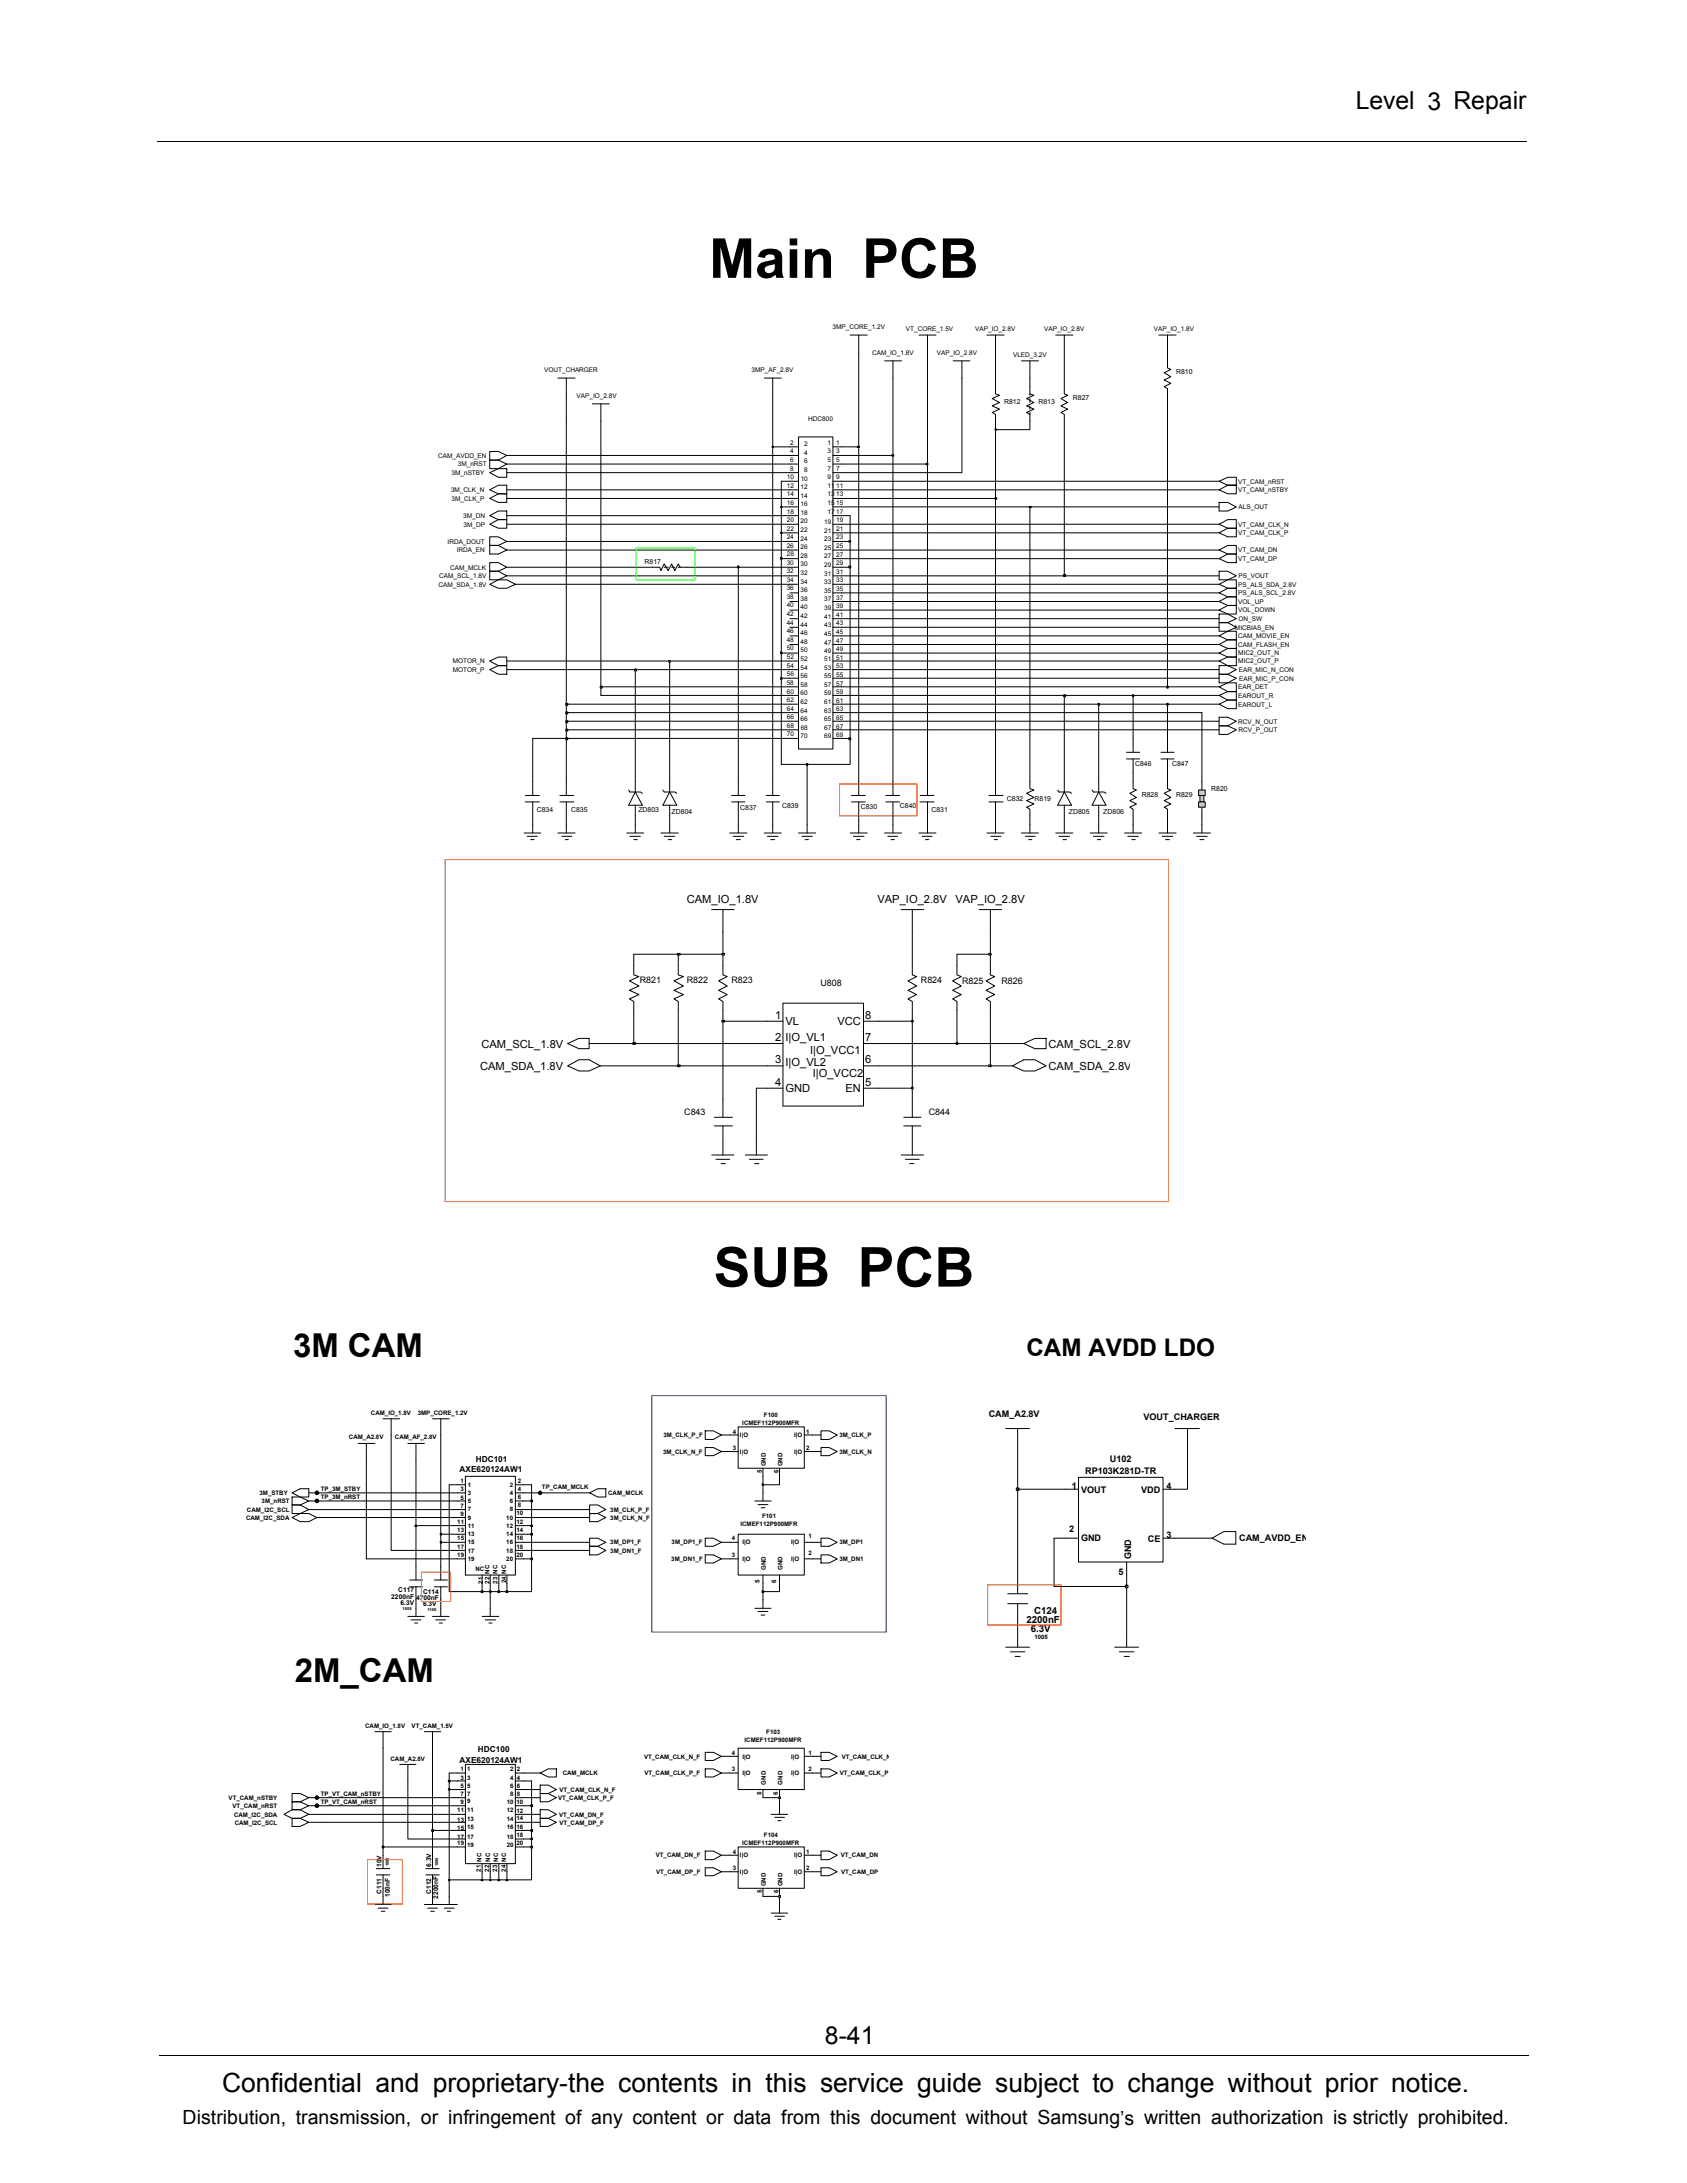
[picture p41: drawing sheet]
<svg xmlns="http://www.w3.org/2000/svg" width="216mm" height="279mm" viewBox="0 0 216 279" stroke-linecap="round" stroke-linejoin="round" font-family="sans-serif">
<defs><g id="words">
<g font-size="7">
<text x="90.8" y="35.6">Main PCB</text>
<text x="91.3" y="164.7">SUB PCB</text>
</g>
<g font-size="4.2">
<text x="37.5" y="173.7">3M CAM</text>
<text x="37.7" y="215.2">2M_CAM</text>
</g>
<text font-size="3.4" x="28.4" y="267.7">Confidential and proprietary-the contents in this service guide subject to change without prior notice.</text>
<g font-size="3.2">
<text x="173.5" y="14">Level 3 Repair</text>
<text x="105.6" y="261.6">8-41</text>
</g>
<text font-size="3.1" x="131.4" y="173.5">CAM AVDD LDO</text>
<text font-size="2.5" x="23.4" y="271.9">Distribution, transmission, or infringement of any content or data from this document without Samsung’s written authorization is strictly prohibited.</text>
<g font-size="1.4">
<text x="87.9" y="115.5">CAM_IO_1.8V</text>
<text x="112.3" y="115.5">VAP_IO_2.8V</text>
<text x="122.3" y="115.5">VAP_IO_2.8V</text>
<text x="99.2" y="130.4">1</text>
<text x="100.5" y="131.2">VL</text>
<text x="107.2" y="131.2">VCC</text>
<text x="110.7" y="130.4">8</text>
<text x="61.4" y="136.9">CAM_SDA_1.8V</text>
<text x="61.6" y="134.1">CAM_SCL_1.8V</text>
<text x="99.2" y="133.2">2</text>
<text x="99.2" y="136.1">3</text>
<text x="100.5" y="133.2">I|O_VL1</text>
<text x="100.5" y="136.4">I|O_VL2</text>
<text x="103.7" y="135">I|O_VCC1</text>
<text x="104" y="137.8">I|O_VCC2</text>
<text x="110.7" y="133.2">7</text>
<text x="110.7" y="136.1">6</text>
<text x="134.2" y="136.9">CAM_SDA_2.8V</text>
<text x="134.2" y="134.1">CAM_SCL_2.8V</text>
<text x="99.2" y="138.9">4</text>
<text x="100.5" y="139.8">GND</text>
<text x="108.2" y="139.8">EN</text>
<text x="110.7" y="138.9">5</text>
</g>
<g font-size="1.2">
<text x="126.5" y="181.4">CAM_A2.8V</text>
<text x="146.3" y="181.7">VOUT_CHARGER</text>
<text x="137.2" y="190.6">1</text>
<text x="138.3" y="191">VOUT</text>
<text x="138.9" y="188.7">RP103K281D-TR</text>
<text x="142" y="187.1">U102</text>
<text x="146.1" y="191">VDD</text>
<text x="149.3" y="190.6">4</text>
<text x="136.8" y="196">2</text>
<text x="138.3" y="197.3">GND</text>
<text x="146.9" y="197.3">CE</text>
<text x="149.3" y="196.9">3</text>
<text x="158.6" y="197.3">CAM_AVDD_EN</text>
<text x="143.1" y="201.5">5</text>
<text x="144.8" y="199.6" transform="rotate(-90 144.8 199.6)">GND</text>
<text x="131.4" y="207.7">2200nF</text>
<text x="131.9" y="208.9">6.3V</text>
<text x="132.3" y="206.5">C124</text>
</g>
<g font-size="1.1">
<text x="81.9" y="125.8">R821</text>
<text x="87.9" y="125.8">R822</text>
<text x="93.6" y="125.8">R823</text>
<text x="117.9" y="125.8">R824</text>
<text x="123.1" y="126">R825</text>
<text x="128.2" y="126">R826</text>
<text x="105" y="126.2">U808</text>
<text x="87.6" y="142.8">C843</text>
<text x="118.9" y="142.8">C844</text>
<text x="58.8" y="188.4">AXE620124AW1</text>
<text x="60.9" y="187.1">HDC101</text>
<text x="58.8" y="225.6">AXE620124AW1</text>
<text x="61.2" y="224.3">HDC100</text>
</g>
<g font-size=".9">
<text x="150.5" y="47.9">R810</text>
<text x="128.5" y="51.7">R812</text>
<text x="132.9" y="51.7">R813</text>
<text x="137.3" y="51.2">R827</text>
<text x="82.5" y="72.1">R817</text>
<text x="145.3" y="98.1">C846</text>
<text x="146.1" y="102">R828</text>
<text x="150" y="98.1">C847</text>
<text x="150.5" y="102">R829</text>
<text x="155" y="101.2">R820</text>
<text x="68.7" y="103.9">C834</text>
<text x="73.1" y="103.9">C835</text>
<text x="81.7" y="103.9">ZD803</text>
<text x="86" y="104.2">ZD804</text>
<text x="94.7" y="103.7">C837</text>
<text x="100.1" y="103.4">C839</text>
<text x="110.2" y="103.6">C830</text>
<text x="115.2" y="103.4">C840</text>
<text x="119.2" y="103.9">C831</text>
<text x="128.9" y="102.5">C832</text>
<text x="132.4" y="102.5">R819</text>
<text x="136.8" y="104.2">ZD805</text>
<text x="141.2" y="104.2">ZD806</text>
</g>
<g font-size=".8">
<text x="69.6" y="47.6">VOUT_CHARGER</text>
<text x="96.2" y="47.6">3MP_AF_2.8V</text>
<text x="106.6" y="42.1">3MP_CORE_1.2V</text>
<text x="111.6" y="45.4">CAM_IO_1.8V</text>
<text x="115.9" y="42.4">VT_CORE_1.5V</text>
<text x="119.9" y="45.4">VAP_IO_2.8V</text>
<text x="124.8" y="42.4">VAP_IO_2.8V</text>
<text x="129.6" y="45.7">VLED_3.2V</text>
<text x="133.6" y="42.4">VAP_IO_2.8V</text>
<text x="147.7" y="42.4">VAP_IO_1.8V</text>
<text x="73.8" y="50.9">VAP_IO_2.8V</text>
<text x="103.4" y="53.9">HDC800</text>
<text x="56.1" y="58.6">CAM_AVDD_EN</text>
<text x="58.6" y="59.7">3M_nRST</text>
<text x="101.1" y="58">4</text>
<text x="101.1" y="59.1">6</text>
<text x="101.1" y="56.9">2</text>
<text x="102.9" y="57.1">2</text>
<text x="102.9" y="58.2">4</text>
<text x="102.9" y="59.3">6</text>
<text x="105.9" y="59.1">5</text>
<text x="105.9" y="58">3</text>
<text x="105.9" y="56.9">1</text>
<text x="107" y="59.1">5</text>
<text x="107" y="56.9">1</text>
<text x="107" y="58">3</text>
<text x="57.7" y="63">3M_CLK_N</text>
<text x="57.8" y="64.1">3M_CLK_P</text>
<text x="57.8" y="60.8">3M_nSTBY</text>
<text x="100.7" y="64.6">16</text>
<text x="100.7" y="62.4">12</text>
<text x="100.7" y="63.5">14</text>
<text x="100.7" y="61.3">10</text>
<text x="100.7" y="65.7">18</text>
<text x="101.1" y="60.2">8</text>
<text x="102.5" y="64.8">16</text>
<text x="102.5" y="62.6">12</text>
<text x="102.5" y="63.7">14</text>
<text x="102.5" y="61.5">10</text>
<text x="102.5" y="65.9">18</text>
<text x="102.9" y="60.4">8</text>
<text x="105.9" y="63.5">13 13</text>
<text x="105.9" y="64.6">15</text>
<text x="105.9" y="60.2">7</text>
<text x="105.9" y="61.3">9</text>
<text x="105.9" y="65.7">17</text>
<text x="105.9" y="62.4">11</text>
<text x="107" y="65.7">17</text>
<text x="107" y="64.6">15</text>
<text x="107" y="61.3">9</text>
<text x="107" y="60.2">7</text>
<text x="107" y="62.4">11</text>
<text x="158.5" y="63">VT_CAM_nSTBY</text>
<text x="158.5" y="61.9">VT_CAM_nRST</text>
<text x="158.5" y="65.2">ALS_OUT</text>
<text x="57.3" y="69.6">IRDA_DOUT</text>
<text x="58.5" y="70.7">IRDA_EN</text>
<text x="59.3" y="66.3">3M_DN</text>
<text x="59.3" y="67.4">3M_DP</text>
<text x="100.7" y="70.1">26</text>
<text x="100.7" y="69">24</text>
<text x="100.7" y="66.8">20</text>
<text x="100.7" y="67.9">22</text>
<text x="100.7" y="71.2">28</text>
<text x="102.5" y="71.4">28</text>
<text x="102.5" y="70.3">26</text>
<text x="102.5" y="69.2">24</text>
<text x="102.5" y="67">20</text>
<text x="102.5" y="68.1">22</text>
<text x="105.5" y="70.4">25</text>
<text x="105.5" y="71.5">27</text>
<text x="105.5" y="68.2">21</text>
<text x="105.5" y="67.1">19</text>
<text x="105.5" y="69.3">23</text>
<text x="107" y="70.1">25</text>
<text x="107" y="71.2">27</text>
<text x="107" y="69">23</text>
<text x="107" y="67.9">21</text>
<text x="107" y="66.8">19</text>
<text x="158.5" y="71.8">VT_CAM_DP</text>
<text x="158.5" y="70.7">VT_CAM_DN</text>
<text x="158.5" y="67.4">VT_CAM_CLK_N</text>
<text x="158.5" y="68.5">VT_CAM_CLK_P</text>
<text x="56.1" y="75.1">CAM_SDA_1.8V</text>
<text x="56.2" y="74">CAM_SCL_1.8V</text>
<text x="57.6" y="72.9">CAM_MCLK</text>
<text x="100.7" y="77.7">40</text>
<text x="100.7" y="72.3">30</text>
<text x="100.7" y="73.3">32</text>
<text x="100.7" y="74.5">34</text>
<text x="100.7" y="75.5">36</text>
<text x="100.7" y="76.6">38</text>
<text x="102.5" y="73.6">32</text>
<text x="102.5" y="74.7">34</text>
<text x="102.5" y="75.8">36</text>
<text x="102.5" y="76.9">38</text>
<text x="102.5" y="72.5">30</text>
<text x="105.5" y="73.7">31</text>
<text x="105.5" y="74.8">33</text>
<text x="105.5" y="75.9">35</text>
<text x="105.5" y="77">37</text>
<text x="105.5" y="72.6">29</text>
<text x="107" y="77.8">39</text>
<text x="107" y="73.4">31</text>
<text x="107" y="74.5">33</text>
<text x="107" y="75.6">35</text>
<text x="107" y="76.7">37</text>
<text x="107" y="72.3">29</text>
<text x="158.5" y="77.3">VOL_UP</text>
<text x="158.5" y="75.1">PS_ALS_SDA_2.8V</text>
<text x="158.5" y="76.2">PS_ALS_SCL_2.8V</text>
<text x="158.5" y="74">PS_VOUT</text>
<text x="100.7" y="78.8">42</text>
<text x="100.7" y="83.3">50</text>
<text x="100.7" y="79.9">44</text>
<text x="100.7" y="81.1">46</text>
<text x="100.7" y="82.2">48</text>
<text x="102.5" y="83.5">50</text>
<text x="102.5" y="78">40</text>
<text x="102.5" y="79.1">42</text>
<text x="102.5" y="80.2">44</text>
<text x="102.5" y="81.3">46</text>
<text x="102.5" y="82.4">48</text>
<text x="105.5" y="78.1">39</text>
<text x="105.5" y="79.2">41</text>
<text x="105.5" y="80.3">43</text>
<text x="105.5" y="81.4">45</text>
<text x="105.5" y="82.5">47</text>
<text x="105.5" y="83.6">49</text>
<text x="107" y="78.9">41</text>
<text x="107" y="80">43</text>
<text x="107" y="81.1">45</text>
<text x="107" y="82.2">47</text>
<text x="107" y="83.3">49</text>
<text x="158.1" y="80.6">MICBIAS_EN</text>
<text x="158.5" y="81.7">CAM_MOVIE_EN</text>
<text x="158.5" y="82.8">CAM_FLASH_EN</text>
<text x="158.5" y="83.9">MIC2_OUT_N</text>
<text x="158.5" y="78.4">VOL_DOWN</text>
<text x="158.5" y="79.5">ON_SW</text>
<text x="57.9" y="84.9">MOTOR_N</text>
<text x="57.9" y="86">MOTOR_P</text>
<text x="100.7" y="87.7">58</text>
<text x="100.7" y="86.6">56</text>
<text x="100.7" y="85.5">54</text>
<text x="100.7" y="84.4">52</text>
<text x="100.7" y="89.9">62</text>
<text x="100.7" y="88.8">60</text>
<text x="102.5" y="84.6">52</text>
<text x="102.5" y="87.9">58</text>
<text x="102.5" y="86.8">56</text>
<text x="102.5" y="85.7">54</text>
<text x="102.5" y="89">60</text>
<text x="105.5" y="84.6">51</text>
<text x="105.5" y="89">59</text>
<text x="105.5" y="86.8">55</text>
<text x="105.5" y="87.9">57</text>
<text x="105.5" y="85.7">53</text>
<text x="107" y="84.4">51</text>
<text x="107" y="88.8">59</text>
<text x="107" y="86.7">55</text>
<text x="107" y="87.7">57</text>
<text x="107" y="85.5">53</text>
<text x="107" y="89.9">61</text>
<text x="158.5" y="89.3">EAROUT_R</text>
<text x="158.5" y="84.9">MIC2_OUT_P</text>
<text x="158.5" y="88.2">EAR_DET</text>
<text x="158.5" y="86">EAR_MIC_N_CON</text>
<text x="158.6" y="87.1">EAR_MIC_P_CON</text>
<text x="100.7" y="92.1">66</text>
<text x="100.7" y="91">64</text>
<text x="100.7" y="94.3">70</text>
<text x="100.7" y="93.2">68</text>
<text x="102.5" y="92.3">66</text>
<text x="102.5" y="91.2">64</text>
<text x="102.5" y="90.1">62</text>
<text x="102.5" y="94.5">70</text>
<text x="102.5" y="93.4">68</text>
<text x="105.5" y="93.4">67</text>
<text x="105.5" y="91.2">63</text>
<text x="105.5" y="92.3">65</text>
<text x="105.5" y="90.1">61</text>
<text x="105.5" y="94.5">69</text>
<text x="107" y="93.2">67</text>
<text x="107" y="91">63</text>
<text x="107" y="92.1">65</text>
<text x="107" y="94.4">69</text>
<text x="158.5" y="92.6">RCV_N_OUT</text>
<text x="158.5" y="90.4">EAROUT_L</text>
<text x="158.5" y="93.7">RCV_P_OUT</text>
<text x="44.7" y="184.2">CAM_A2.8V</text>
<text x="47.5" y="181.1">CAM_IO_1.8V</text>
<text x="50.5" y="184.2">CAM_AF_2.8V</text>
<text x="53.5" y="181.1">3MP_CORE_1.2V</text>
<text x="84.9" y="183.9">3M_CLK_P_F</text>
<text x="93.8" y="185.6">3</text>
<text x="93.8" y="183.5">4</text>
<text x="94.7" y="183.9">I|O</text>
<text x="95" y="182.4">ICMEF112P900MFR</text>
<text x="97.8" y="181.4">F100</text>
<text x="101.6" y="183.9">I|O</text>
<text x="103.2" y="183.5">1</text>
<text x="103.2" y="185.6">2</text>
<text x="107.4" y="183.9">3M_CLK_P</text>
<text x="33.2" y="191.3">3M_STBY</text>
<text x="41.1" y="191.9">TP_3M_nRST</text>
<text x="41.1" y="190.8">TP_3M_STBY</text>
<text x="58.9" y="190.8">3</text>
<text x="58.9" y="191.9">5</text>
<text x="58.9" y="189.8">1</text>
<text x="59.9" y="191.3">3</text>
<text x="59.9" y="190.3">1</text>
<text x="65.2" y="191.3">4</text>
<text x="65.2" y="190.3">2</text>
<text x="66.3" y="190.8">4</text>
<text x="66.3" y="191.9">6</text>
<text x="66.3" y="189.8">2</text>
<text x="69.4" y="190.5">TP_CAM_MCLK</text>
<text x="77.8" y="191.3">CAM_MCLK</text>
<text x="84.9" y="186.1">3M_CLK_N_F</text>
<text x="94.7" y="186.1">I|O</text>
<text x="97.5" y="188.6" transform="rotate(-90 97.5 188.6)">5</text>
<text x="98" y="187.7" transform="rotate(-90 98 187.7)">GND</text>
<text x="99.6" y="188.6" transform="rotate(-90 99.6 188.6)">6</text>
<text x="100.2" y="187.7" transform="rotate(-90 100.2 187.7)">GND</text>
<text x="101.6" y="186.1">I|O</text>
<text x="107.4" y="186.1">3M_CLK_N</text>
<text x="31.5" y="194.5">CAM_I2C_SDA</text>
<text x="31.6" y="193.5">CAM_I2C_SCL</text>
<text x="33.5" y="192.4">3M_nRST</text>
<text x="58.5" y="197.1">15</text>
<text x="58.5" y="195">11</text>
<text x="58.5" y="196.1">13</text>
<text x="58.9" y="193">7</text>
<text x="58.9" y="194">9</text>
<text x="59.9" y="192.4">5</text>
<text x="59.9" y="193.4">7</text>
<text x="59.9" y="194.5">9</text>
<text x="59.9" y="195.6">11</text>
<text x="59.9" y="196.6">13</text>
<text x="59.9" y="197.7">15</text>
<text x="64.8" y="197.7">16</text>
<text x="64.8" y="194.5">10</text>
<text x="64.8" y="195.6">12</text>
<text x="64.8" y="196.6">14</text>
<text x="65.2" y="193.4">8</text>
<text x="65.2" y="192.4">6</text>
<text x="66.1" y="197.1">16</text>
<text x="66.1" y="194">10</text>
<text x="66.1" y="195">12</text>
<text x="66.1" y="196.1">14</text>
<text x="66.3" y="192.9">8</text>
<text x="78.1" y="194.5">3M_CLK_N_F</text>
<text x="78.1" y="197.7">3M_DP1_F</text>
<text x="78.1" y="193.5">3M_CLK_P_F</text>
<text x="86" y="197.7">3M_DP1_F</text>
<text x="93.7" y="197.1">4</text>
<text x="94.8" y="195.3">ICMEF112P900MFR</text>
<text x="95" y="197.7">I|O</text>
<text x="97.5" y="194.2">F101</text>
<text x="101.2" y="197.7">I|O</text>
<text x="103.5" y="196.9">1</text>
<text x="107.4" y="197.7">3M_DP1</text>
<text x="51" y="203.8">C117</text>
<text x="58.5" y="198.2">17</text>
<text x="58.5" y="199.3">19</text>
<text x="59.9" y="198.7">17</text>
<text x="59.9" y="199.7">19</text>
<text x="60.8" y="201.1">NC</text>
<text x="61.8" y="202.7" transform="rotate(-90 61.8 202.7)">21</text>
<text x="62.7" y="202.7" transform="rotate(-90 62.7 202.7)">22</text>
<text x="62.7" y="201.4" transform="rotate(-90 62.7 201.4)">NC</text>
<text x="63.7" y="201.4" transform="rotate(-90 63.7 201.4)">NC</text>
<text x="63.7" y="202.7" transform="rotate(-90 63.7 202.7)">23</text>
<text x="64.8" y="198.7">18</text>
<text x="64.8" y="199.7">20</text>
<text x="64.8" y="202.7" transform="rotate(-90 64.8 202.7)">24</text>
<text x="64.8" y="201.4" transform="rotate(-90 64.8 201.4)">NC</text>
<text x="66.1" y="198.2">18</text>
<text x="66.1" y="199.2">20</text>
<text x="78.1" y="198.7">3M_DN1_F</text>
<text x="85.9" y="199.8">3M_DN1_F</text>
<text x="93.7" y="199.2">3</text>
<text x="95" y="199.8">I|O</text>
<text x="97.2" y="202.6" transform="rotate(-90 97.2 202.6)">5</text>
<text x="98" y="201" transform="rotate(-90 98 201)">GND</text>
<text x="99.3" y="202.6" transform="rotate(-90 99.3 202.6)">6</text>
<text x="100.2" y="201" transform="rotate(-90 100.2 201)">GND</text>
<text x="101.2" y="199.8">I|O</text>
<text x="103.5" y="199">2</text>
<text x="107.4" y="199.8">3M_DN1</text>
<text x="50.1" y="204.6">2200nF 4700nF</text>
<text x="51.3" y="205.4">6.3V</text>
<text x="54.1" y="204">C114</text>
<text x="54.1" y="205.5">6.3V</text>
<text x="132.4" y="209.8">1005</text>
<text x="46.7" y="221.1">CAM_IO_1.8V</text>
<text x="52.7" y="221.1">VT_CAM_1.5V</text>
<text x="98.1" y="221.9">F103</text>
<text x="50" y="225.4">CAM_A2.8V</text>
<text x="58.9" y="227.8">3</text>
<text x="58.9" y="226.7">1</text>
<text x="59.8" y="227.8">3</text>
<text x="59.8" y="226.7">1</text>
<text x="65.3" y="227.8">4 4</text>
<text x="65.3" y="226.7">2</text>
<text x="66.1" y="226.7">2</text>
<text x="72" y="227.2">CAM_MCLK</text>
<text x="82.4" y="225.1">VT_CAM_CLK_N_F</text>
<text x="82.5" y="227.2">VT_CAM_CLK_P_F</text>
<text x="93.7" y="226.6">3</text>
<text x="93.7" y="224.6">4</text>
<text x="95" y="227.2">I|O</text>
<text x="95" y="225.1">I|O</text>
<text x="95.3" y="222.9">ICMEF112P900MFR</text>
<text x="101.2" y="225.1">I|O</text>
<text x="101.2" y="227.2">I|O</text>
<text x="103.5" y="224.6">1</text>
<text x="103.5" y="226.6">2</text>
<text x="107.5" y="227.2">VT_CAM_CLK_P</text>
<text x="107.7" y="225.1">VT_CAM_CLK_N</text>
<text x="29.3" y="230.4">VT_CAM_nSTBY</text>
<text x="29.8" y="231.4">VT_CAM_nRST</text>
<text x="30" y="232.5">CAM_I2C_SDA</text>
<text x="30" y="233.5">CAM_I2C_SCL</text>
<text x="41.1" y="230.9">TP_VT_CAM_nRST</text>
<text x="41.1" y="229.8">TP_VT_CAM_nSTBY</text>
<text x="58.5" y="233.2">13</text>
<text x="58.5" y="232">11 11</text>
<text x="58.9" y="228.8">5</text>
<text x="58.9" y="229.8">7 7</text>
<text x="58.9" y="230.9">9</text>
<text x="59.8" y="230.7">9</text>
<text x="59.8" y="228.8">5</text>
<text x="59.8" y="233">13</text>
<text x="64.9" y="232">12</text>
<text x="64.9" y="233">14</text>
<text x="64.9" y="230.9">10</text>
<text x="65.3" y="228.8">6 6</text>
<text x="65.3" y="229.8">8</text>
<text x="66.1" y="232">12</text>
<text x="66.1" y="233">14</text>
<text x="66.1" y="230.9">10</text>
<text x="66.1" y="229.8">8</text>
<text x="71.4" y="230.4">VT_CAM_CLK_P_F</text>
<text x="71.5" y="232.5">VT_CAM_DN_F</text>
<text x="71.6" y="229.3">VT_CAM_CLK_N_F</text>
<text x="71.6" y="233.5">VT_CAM_DP_F</text>
<text x="97.5" y="229.7" transform="rotate(-90 97.5 229.7)">5</text>
<text x="98" y="228.4" transform="rotate(-90 98 228.4)">GND</text>
<text x="99.6" y="229.7" transform="rotate(-90 99.6 229.7)">6</text>
<text x="100.2" y="228.4" transform="rotate(-90 100.2 228.4)">GND</text>
<text x="48.8" y="238.9" transform="rotate(-90 48.8 238.9)">10</text>
<text x="48.8" y="238" transform="rotate(-90 48.8 238)">V</text>
<text x="55.2" y="238.9" transform="rotate(-90 55.2 238.9)">6.3V</text>
<text x="58.5" y="234.3">15</text>
<text x="58.5" y="235.4">17</text>
<text x="58.5" y="236.2">19</text>
<text x="59.8" y="234.1">15</text>
<text x="59.8" y="235.4">17</text>
<text x="59.8" y="236.4">19</text>
<text x="61.6" y="239.6" transform="rotate(-90 61.6 239.6)">21</text>
<text x="61.6" y="238.3" transform="rotate(-90 61.6 238.3)">NC</text>
<text x="62.6" y="239.6" transform="rotate(-90 62.6 239.6)">22</text>
<text x="62.7" y="238.3" transform="rotate(-90 62.7 238.3)">NC</text>
<text x="63.6" y="239.6" transform="rotate(-90 63.6 239.6)">23</text>
<text x="63.8" y="238.3" transform="rotate(-90 63.8 238.3)">NC</text>
<text x="64.7" y="239.6" transform="rotate(-90 64.7 239.6)">24</text>
<text x="64.8" y="238.3" transform="rotate(-90 64.8 238.3)">NC</text>
<text x="64.9" y="235.4">18</text>
<text x="64.9" y="236.4">20</text>
<text x="64.9" y="234.1">16</text>
<text x="66.1" y="235.1">18</text>
<text x="66.1" y="236.1">20</text>
<text x="66.1" y="234">16</text>
<text x="83.9" y="237.7">VT_CAM_DN_F</text>
<text x="84" y="239.9">VT_CAM_DP_F</text>
<text x="93.8" y="239.3">3</text>
<text x="93.8" y="237.3">4</text>
<text x="94.7" y="239.9">I|O</text>
<text x="94.7" y="237.7">I|O</text>
<text x="95" y="236.2">ICMEF112P900MFR</text>
<text x="97.8" y="235.1">F104</text>
<text x="101.6" y="237.7">I|O</text>
<text x="101.6" y="239.9">I|O</text>
<text x="103.2" y="237.3">1</text>
<text x="103.2" y="239.3">2</text>
<text x="107.6" y="237.7">VT_CAM_DN</text>
<text x="107.6" y="239.9">VT_CAM_DP</text>
<text x="48.8" y="242.4" transform="rotate(-90 48.8 242.4)">C111</text>
<text x="49.9" y="242.8" transform="rotate(-90 49.9 242.8)">100nF</text>
<text x="55.2" y="242.4" transform="rotate(-90 55.2 242.4)">C112</text>
<text x="56.1" y="243" transform="rotate(-90 56.1 243)">2200nF</text>
<text x="97.5" y="242.3" transform="rotate(-90 97.5 242.3)">5</text>
<text x="98" y="241.4" transform="rotate(-90 98 241.4)">GND</text>
<text x="99.6" y="242.3" transform="rotate(-90 99.6 242.3)">6</text>
<text x="100.2" y="241.4" transform="rotate(-90 100.2 241.4)">GND</text>
</g>
<g font-size=".5">
<text x="51.5" y="206.1">1005</text>
<text x="54.7" y="206.2">1106</text>
<text x="49.8" y="238.9" transform="rotate(-90 49.8 238.9)">100</text>
<text x="49.8" y="238" transform="rotate(-90 49.8 238)">5</text>
<text x="56.1" y="238.9" transform="rotate(-90 56.1 238.9)">1005</text>
</g>
</g></defs>
<path d="M20.2 18.1h175.3M20.4 263h175.3" fill="none" stroke="#000" stroke-width=".13"/>
<path d="M74.8 202.8h2.9v2.5h-2.9z" fill="#fff"/>
<path d="M74.8 202.8h2.9v2.5h-2.9z" fill="none" stroke="#fff" stroke-width=".13"/>
<path d="M71.1 202.6h3.4v2.7h-3.4z" fill="#fff"/>
<path d="M71.1 202.6h3.4v2.7h-3.4z" fill="none" stroke="#fff" stroke-width=".13"/>
<path d="M70.7 238.6h.8v3.1h-.8z" fill="#fff"/>
<path d="M70.7 238.6h.8v3.1h-.8z" fill="none" stroke="#fff" stroke-width=".13"/>
<path d="M76.9 238.8h1v3.1h-1z" fill="#fff"/>
<path d="M76.9 238.8h1v3.1h-1z" fill="none" stroke="#fff" stroke-width=".13"/>
<path d="M69.3 235.6h1v2h-1z" fill="#fff"/>
<path d="M69.3 235.6h1v2h-1z" fill="none" stroke="#fff" stroke-width=".13"/>
<path d="M75.5 235.4h1v2.2h-1z" fill="#fff"/>
<path d="M75.5 235.4h1v2.2h-1z" fill="none" stroke="#fff" stroke-width=".13"/>
<path d="M70.7 236.1h.9v1.5h-.9z" fill="#fff"/>
<path d="M70.7 236.1h.9v1.5h-.9z" fill="none" stroke="#fff" stroke-width=".13"/>
<path d="M77.1 236.1h1v1.6h-1z" fill="#fff"/>
<path d="M77.1 236.1h1v1.6h-1z" fill="none" stroke="#fff" stroke-width=".13"/>
<path d="M152.5 205.2h5.5v3.6h-5.5z" fill="#fff"/>
<path d="M152.5 205.2h5.5v3.6h-5.5z" fill="none" stroke="#fff" stroke-width=".13"/>
<path d="M108.8 42.9h2.2M109.9 42.9v2.2M62.7 74.8l1.1-.6h1.1l1.1 .6-1.1 .5h-1.1zM156 74.8l1.1 .5h1.1v1.1h-1.1l-1.1-.5 1.1-.6h1.1v-1.1h-1.1zM153.8 100v1.1M153.8 103.3v1.1" fill="none" stroke="#000" stroke-width=".13"/>
<path d="M153.6 101.8h.5v.8h-.5z" fill="#bfd0d2"/>
<path d="M153.6 101.8h.5v.8h-.5z" fill="none" stroke="#000" stroke-width=".13"/>
<path d="M153.4 102.6h.8v.7h-.8z" fill="#bfd0d2"/>
<path d="M153.4 102.6h.8v.7h-.8z" fill="none" stroke="#000" stroke-width=".13"/>
<path d="M153.4 101.1h.8v.7h-.8z" fill="#bfd0d2"/>
<g fill="none" stroke="#000" stroke-width=".13">
<path d="M62.7 58.9v-1.1h1.1l1.1 .5-1.1 .6M62.7 58.9v1.1h1.1l1.1-.6-1.1-.5M62.7 58.9h1.1M71.4 48.4h2.2M72.5 48.4v2.2M75.8 51.7h2.2M76.9 51.7v2.2M97.8 48.4h2.2M98.9 48.4v2.2M98.9 57.2v44.6M101.1 58.3h1.1M101.1 59.4h1.1"/>
<path d="M101.1 57.2h1.1M102.2 55.9h4.4v40h-4.4zM106.6 58.3h1.1M106.6 59.4h1.1M106.6 57.2h1.1M109.9 57.2v44.6M113.2 46.2h2.2M114.3 46.2v2.2M114.3 58.3v43.5M117.6 42.9h2.2M118.7 42.9v2.2M118.7 59.4v42.4"/>
<path d="M122 46.2h2.1M123.1 46.2v2.2M126.3 42.9h2.2M127.4 49.5v.9l.5 .2-.9 .4 .9 .5-.9 .4 .9 .5-.9 .4 .4 .2v.9M127.4 42.9v2.2M130.7 46.2h2.2M131.8 50.4l.5 .2-.9 .4 .9 .5-.9 .4 .9 .5-.9 .4 .4 .2v.9M131.8 46.2v2.2M131.8 49.5v1.1M131.8 51v.5M131.8 51.9v.5M131.8 52.8v.2"/>
<path d="M135.1 42.9h2.2M136.2 49.5v.9l.4 .2-.8 .4 .8 .5-.8 .4 .8 .5-.8 .4 .4 .2v.9M136.2 42.9v2.2M148.3 42.9h2.2M149.4 46.2v.9l.4 .2-.8 .4 .8 .5-.8 .4 .8 .5-.8 .4 .4 .2v.9M149.4 42.9v2.2M62.7 66l1.1-.6h1.1v1.1h-1.1zM62.7 63.8l1.1-.6h1.1v1.1h-1.1zM62.7 67.1l1.1-.6h1.1v1.1h-1.1zM62.7 62.7l1.1-.6h1.1v1.1h-1.1zM62.7 60.5l1.1-.5h1.1v1.1h-1.1zM62.7 68.7h1.1l1.1 .6-1.1 .5h-1.1z"/>
<path d="M62.7 73.1v1.1h1.1l1.1-.5-1.1-.6M62.7 73.1v-1.1h1.1l1.1 .6-1.1 .5M62.7 69.8h1.1l1.1 .6-1.1 .5h-1.1zM62.7 73.1h1.1M83.5 72.6h.9l.2 .4 .4-.8 .5 .8 .5-.8 .4 .8 .4-.8 .3 .4h.8M85 72.6h.5M86 72.6h.4M86.8 72.6h.3M94.5 72.6v29.2M101.1 79.2h1.1M101.1 78.1h1.1M101.1 71.5h1.1"/>
<path d="M101.1 69.3h1.1M101.1 67.1h1.1M101.1 64.9h1.1M101.1 62.7h1.1M101.1 60.5h1.1M101.1 75.9h1.1M101.1 73.7h1.1M101.1 72.6h1.1M101.1 77h1.1M101.1 70.4h1.1M101.1 68.2h1.1M101.1 66h1.1"/>
<path d="M101.1 63.8h1.1M101.1 61.6h1.1M101.1 74.8h1.1M106.6 78.1h1.1M106.6 71.5h1.1M106.6 69.3h1.1M106.6 67.1h1.1M106.6 64.9h1.1M106.6 62.7h1.1M106.6 60.5h1.1M106.6 75.9h1.1M106.6 73.7h1.1"/>
<path d="M106.6 72.6h1.1M106.6 79.2h1.1M106.6 77h1.1M106.6 70.4h1.1M106.6 68.2h1.1M106.6 66h1.1M106.6 63.8h1.1M106.6 61.6h1.1M106.6 74.8h1.1M127.4 63.8v38M131.8 64.9v36l.5 .2-.9 .4 .9 .6-.9 .4 .9 .4-.9 .4 .4 .3v3M156 67.1l1.1-.6h1.1v1.1h-1.1z"/>
<path d="M156 61.6l1.1 .5h1.1v1.1h-1.1l-1.1-.5 1.1-.6h1.1v-1h-1.1zM156 78.1l1.1-.6h1.1v1.1h-1.1zM156 77l1.1-.6h1.1v1.1h-1.1zM156 71.5l1.1-.6h1.1v1.1h-1.1zM156 70.4l1.1-.6h1.1v1.1h-1.1zM156 68.2l1.1-.6h1.1v1.1h-1.1zM156 79.7h1.1l1.1 .6-1.1 .5h-1.1zM156 78.6h1.1l1.1 .6-1.1 .5h-1.1zM156 64.3h1.1l1.1 .6-1.1 .5h-1.1zM156 73.1h1.1l1.1 .6-1.1 .5h-1.1zM62.7 84.6l1.1-.5h1.1v1.1h-1.1zM62.7 85.7l1.1-.5h1.1v1.1h-1.1z"/>
<path d="M68.2 94.5v7.3M72.5 94.5v7.3M81.3 85.7v15.7M85.7 84.6v16.8M100 86.8v11h3.3v8.8M101.1 82.5h1.1M101.1 81.4h1.1M101.1 93.4h1.1M101.1 91.2h1.1M101.1 89h1.1M101.1 86.8h1.1M101.1 84.6h1.1"/>
<path d="M101.1 80.3h1.1M101.1 94.5h1.1M101.1 92.3h1.1M101.1 90.1h1.1M101.1 87.9h1.1M101.1 85.7h1.1M101.1 83.6h1.1M106.6 80.3h1.1M106.6 94.5h1.1M106.6 93.4h1.1M106.6 91.2h1.1M106.6 89h1.1"/>
<path d="M106.6 86.8h1.1M106.6 84.6h1.1M106.6 82.5h1.1M106.6 81.4h1.1M106.6 92.3h1.1M106.6 90.1h1.1M106.6 87.9h1.1M106.6 85.7h1.1M106.6 83.6h1.1M136.2 89v12.4M140.6 90.1v11.3M144.2 97.1h1.7"/>
<path d="M144.2 96.3h1.7M145 97.1v3.8l.4 .2-.8 .4 .8 .6-.8 .4 .8 .4-.8 .4 .4 .3v3M145 94.5v1.8M148.6 97.1h1.7M148.6 96.3h1.7M149.4 97.1v3.8l.4 .2-.8 .4 .8 .6-.8 .4 .8 .4-.8 .4 .4 .3v3M149.4 94.5v1.8M153.8 91.2v8.8M156 87.9l1.1-.5h1.1v1.1h-1.1zM156 82.5l1.1-.6h1.1v1.1h-1.1zM156 83.6l1.1-.6h1.1v1.1h-1.1zM156 92.9h1.1l1.1 .5-1.1 .6h-1.1z"/>
<path d="M156 86.3h1.1l1.1 .5-1.1 .6h-1.1zM156 91.8h1.1l1.1 .5-1.1 .6h-1.1zM156 84.6l1.1-.5h1.1v1.1h-1.1zM156 81.4l1.1-.6h1.1v1.1h-1.1zM156 89l1.1-.5h1.1v1.1h-1.1zM156 90.1l1.1-.5h1.1v1.1h-1.1zM156 85.2h1.1l1.1 .5-1.1 .6h-1.1zM67.1 106.6h2.1M67.2 101.8h1.8M67.2 102.6h1.8M67.5 107h1.3M67.9 107.5h.4"/>
<path d="M68.2 102.6v4M71.4 106.6h2.2M71.6 101.8h1.8M71.6 102.6h1.8M71.9 107h1.3M72.3 107.5h.4M72.5 102.6v4M80.2 106.6h2.2M80.5 101.1l.1 .3h1.4l.2 .1M80.6 107h1.4M81.1 107.5h.5M81.3 101.4l.9 1.7h-1.7z"/>
<path d="M81.3 103.1v3.5M84.6 106.6h2.2M84.8 101.1l.2 .3h1.4l.2 .1M85 107h1.4M85.5 107.5h.5M85.7 101.4l.9 1.7h-1.8zM85.7 103.1v3.5M93.4 106.6h2.2M93.6 101.8h1.7M93.6 102.6h1.7M93.8 107h1.4M94.2 107.5h.5"/>
<path d="M94.5 102.6v4M97.8 106.6h2.2M98.1 102.6h1.6M98.1 101.8h1.6M98.2 107h1.4M98.6 107.5h.5M98.9 102.6v4M102.2 106.6h2.2M102.6 107h1.4M103 107.5h.5M108.8 106.6h2.2M109 102.6h1.7"/>
<path d="M109 101.8h1.7M109.2 107h1.4M109.6 107.5h.5M109.9 102.6v4M113.2 106.6h2.2M113.4 101.8h1.7M113.4 102.6h1.7M113.6 107h1.3M114 107.5h.5M114.3 102.6v4M117.6 106.6h2.2M117.8 102.6h1.7"/>
<path d="M117.8 101.8h1.7M118 107h1.3M118.4 107.5h.5M118.7 102.6v4M126.3 106.6h2.2M126.6 101.8h1.8M126.6 102.6h1.8M126.8 107h1.3M127.2 107.5h.5M127.4 102.6v4M130.7 106.6h2.2M131.2 107h1.3"/>
<path d="M131.6 107.5h.5M135.1 106.6h2.2M135.4 101.1l.1 .3h1.4l.2 .1M135.5 107h1.4M136 107.5h.5M136.2 103.1v3.5M136.2 101.4l.9 1.7h-1.7zM139.5 106.6h2.2M139.8 101.1l.1 .3h1.4l.2 .1M139.9 107h1.4M140.4 107.5h.5M140.6 101.4l.9 1.7h-1.7z"/>
<path d="M140.6 103.1v3.5M143.9 106.6h2.2M144.3 107h1.4M144.8 107.5h.5M148.3 106.6h2.2M148.7 107h1.4M149.2 107.5h.5M152.7 106.6h2.2M153.1 107h1.4M153.4 101.1h.8v.7h-.8zM153.6 107.5h.5M153.8 104.4v2.2"/>
</g>
<path d="M103.2 97.7h.2v.3h-.2z" fill="#cedadd"/>
<path d="M68.2 94.5h4.3M103.2 97.7h.2v.3h-.2zM108.8 94.5v3.3h-5.5" fill="none" stroke="#000" stroke-width=".13"/>
<path d="M72.4 94.4h.3v.3h-.3z" fill="#cedadd"/>
<path d="M72.4 94.4h.3v.3h-.3zM72.5 93.4v1.1h28.6M107.7 94.5h1.1" fill="none" stroke="#000" stroke-width=".13"/>
<path d="M108.6 94.4h.3v.3h-.3z" fill="#cedadd"/>
<path d="M108.8 72.6v21.9M108.6 94.4h.3v.3h-.3zM145 89v5.5M149.4 90.1v4.4" fill="none" stroke="#000" stroke-width=".13"/>
<path d="M72.4 93.3h.3v.3h-.3z" fill="#cedadd"/>
<path d="M72.4 93.3h.3v.3h-.3zM72.5 92.3v1.1h28.6M107.7 93.4h48.3" fill="none" stroke="#000" stroke-width=".13"/>
<path d="M72.4 92.2h.3v.3h-.3z" fill="#cedadd"/>
<path d="M72.4 92.2h.3v.3h-.3zM72.5 91.2v1.1h28.6M107.7 92.3h48.3" fill="none" stroke="#000" stroke-width=".13"/>
<path d="M72.4 91.1h.3v.3h-.3z" fill="#cedadd"/>
<path d="M72.4 91.1h.3v.3h-.3zM72.5 90.1v1.1h28.6M107.7 91.2h46.1" fill="none" stroke="#000" stroke-width=".13"/>
<path d="M72.4 90h.3v.3h-.3z" fill="#cedadd"/>
<path d="M72.5 53.9v36.2h28.6M72.4 90h.3v.3h-.3zM107.7 90.1h32.9" fill="none" stroke="#000" stroke-width=".13"/>
<path d="M140.5 90h.2v.3h-.2z" fill="#cedadd"/>
<path d="M140.5 90h.2v.3h-.2zM140.6 90.1h8.8" fill="none" stroke="#000" stroke-width=".13"/>
<path d="M149.3 90h.2v.3h-.2z" fill="#cedadd"/>
<path d="M76.9 87.9v1.1h24.2M107.7 89h28.5M149.3 90h.2v.3h-.2zM149.4 90.1h6.6" fill="none" stroke="#000" stroke-width=".13"/>
<path d="M136.1 88.9h.3v.3h-.3z" fill="#cedadd"/>
<path d="M136.1 88.9h.3v.3h-.3zM136.2 89h8.8" fill="none" stroke="#000" stroke-width=".13"/>
<path d="M144.9 88.9h.2v.3h-.2z" fill="#cedadd"/>
<path d="M144.9 88.9h.2v.3h-.2zM145 89h11" fill="none" stroke="#000" stroke-width=".13"/>
<path d="M76.8 87.8h.3v.3h-.3z" fill="#cedadd"/>
<path d="M76.9 53.9v34h24.2M76.8 87.8h.3v.3h-.3zM107.7 87.9h41.7" fill="none" stroke="#000" stroke-width=".13"/>
<path d="M149.3 87.8h.2v.3h-.2z" fill="#cedadd"/>
<path d="M149.4 50.6v37.3h6.6M149.3 87.8h.2v.3h-.2z" fill="none" stroke="#000" stroke-width=".13"/>
<path d="M99.9 86.7h.2v.3h-.2z" fill="#cedadd"/>
<path d="M64.9 85.7h16.4M99.9 86.7h.2v.3h-.2zM100 83.6v3.2h1.1M107.7 86.8h48.3" fill="none" stroke="#000" stroke-width=".13"/>
<path d="M81.2 85.6h.3v.3h-.3z" fill="#cedadd"/>
<path d="M64.9 84.6h20.8M81.2 85.6h.3v.3h-.3zM81.3 85.7h19.8M107.7 85.7h48.3" fill="none" stroke="#000" stroke-width=".13"/>
<path d="M85.6 84.5h.2v.3h-.2z" fill="#cedadd"/>
<path d="M85.6 84.5h.2v.3h-.2zM85.7 84.6h15.4M107.7 84.6h48.3" fill="none" stroke="#000" stroke-width=".13"/>
<path d="M99.9 83.4h.2v.3h-.2z" fill="#cedadd"/>
<g fill="none" stroke="#000" stroke-width=".13">
<path d="M64.9 73.7h36.2M66 74.8h35.1M100 71.5v12.1h1.1M107.7 79.2h48.3M107.7 77h48.3M107.7 74.8h48.3M107.7 73.7h28.5M107.7 78.1h48.3M107.7 75.9h48.3M99.9 83.4h.2v.3h-.2zM107.7 83.6h48.3M107.7 81.4h48.3"/>
<path d="M107.7 82.5h48.3M107.7 80.3h48.3"/>
</g>
<path d="M136.1 73.5h.3v.3h-.3z" fill="#cedadd"/>
<path d="M136.2 53.9v19.8h19.8M64.9 72.6h18.6M87.9 72.6h6.6M136.1 73.5h.3v.3h-.3z" fill="none" stroke="#000" stroke-width=".13"/>
<path d="M94.4 72.4h.2v.3h-.2z" fill="#cedadd"/>
<path d="M94.4 72.4h.2v.3h-.2zM94.5 72.6h6.6M107.7 72.6h1.1" fill="none" stroke="#000" stroke-width=".13"/>
<path d="M108.6 72.4h.3v.3h-.3z" fill="#cedadd"/>
<path d="M108.6 72.4h.3v.3h-.3zM108.8 69.3v3.3" fill="none" stroke="#000" stroke-width=".13"/>
<path d="M99.9 71.3h.2v.3h-.2z" fill="#cedadd"/>
<path d="M64.9 70.4h36.2M64.9 69.3h36.2M99.9 71.3h.2v.3h-.2zM100 68.2v3.3h1.1M107.7 71.5h48.3M107.7 70.4h48.3M107.7 69.3h1.1" fill="none" stroke="#000" stroke-width=".13"/>
<path d="M108.6 69.2h.3v.2h-.3z" fill="#cedadd"/>
<path d="M108.6 69.2h.3v.2h-.3zM108.8 66v3.3" fill="none" stroke="#000" stroke-width=".13"/>
<path d="M99.9 68.1h.2v.2h-.2z" fill="#cedadd"/>
<path d="M64.9 67.1h36.2M64.9 66h36.2M99.9 68.1h.2v.2h-.2zM100 64.9v3.3h1.1M107.7 68.2h48.3M107.7 67.1h48.3M107.7 66h1.1" fill="none" stroke="#000" stroke-width=".13"/>
<path d="M99.9 64.8h.2v.2h-.2z" fill="#cedadd"/>
<path d="M99.9 64.8h.2v.2h-.2zM100 61.6v3.3h1.1M107.7 64.9h24.1" fill="none" stroke="#000" stroke-width=".13"/>
<path d="M131.7 64.8h.3v.2h-.3z" fill="#cedadd"/>
<path d="M64.9 63.8h36.2M107.7 63.8h19.7M131.7 64.8h.3v.2h-.3zM131.8 64.9h24.2" fill="none" stroke="#000" stroke-width=".13"/>
<path d="M127.3 63.7h.3v.2h-.3z" fill="#cedadd"/>
<path d="M64.9 59.4h36.2M107.7 59.4h11M123.1 48.4v12.1h-15.4M127.4 55v8.8M64.9 62.7h36.2M64.9 60.5h36.2M100 61.6h1.1M107.7 62.7h48.3M107.7 61.6h48.3M127.3 63.7h.3v.2h-.3z" fill="none" stroke="#000" stroke-width=".13"/>
<path d="M118.5 59.3h.3v.2h-.3z" fill="#cedadd"/>
<path d="M64.9 58.3h36.2M107.7 58.3h6.6M118.5 59.3h.3v.2h-.3zM118.7 45.1v14.3" fill="none" stroke="#000" stroke-width=".13"/>
<path d="M114.1 58.2h.3v.2h-.3z" fill="#cedadd"/>
<path d="M114.1 58.2h.3v.2h-.3zM114.3 48.4v9.9" fill="none" stroke="#000" stroke-width=".13"/>
<path d="M98.8 57.1h.2v.2h-.2z" fill="#cedadd"/>
<path d="M98.8 57.1h.2v.2h-.2zM98.9 50.6v6.6h2.2M107.7 57.2h2.2" fill="none" stroke="#000" stroke-width=".13"/>
<path d="M109.7 57.1h.3v.2h-.3z" fill="#cedadd"/>
<path d="M109.7 57.1h.3v.2h-.3zM109.9 45.1v12.1" fill="none" stroke="#000" stroke-width=".13"/>
<path d="M127.3 54.9h.3v.2h-.3z" fill="#cedadd"/>
<g fill="none" stroke="#000" stroke-width=".13">
<path d="M72.5 50.6v3.3M127.3 54.9h.3v.2h-.3zM127.4 53.9v1.1h4.4v-1.1M127.4 45.1v4.4M131.8 48.4v1.1M136.2 45.1v4.4M149.4 45.1v1.1M91.1 116.4h2.8M92.5 116.4v2.9M115.3 116.4h2.9M116.8 116.4v2.9M125.3 116.4h2.9"/>
<path d="M126.7 116.4v2.9M72.6 133.6l1.5-.7h1.3v1.3h-1.3zM72.6 136.4l1.5-.8h1.3l1.4 .8-1.4 .7h-1.3zM81.1 123.6v1.2l.7 .2-1.2 .5 1.2 .7-1.2 .5 1.2 .6-1.2 .5 .5 .4v1.1M86.8 123.6v1.2l.7 .2-1.2 .5 1.2 .7-1.2 .5 1.2 .6-1.2 .5 .5 .4v1.1M92.5 123.6v1.2l.6 .2-1.1 .5 1.1 .7-1.1 .5 1.1 .6-1.1 .5 .5 .4v1.1M92.5 130.7v12.3M98.2 136.4h2M98.2 130.7h2M98.2 133.6h2M100.2 139.3h-3.4v8.5M100.2 128.4h10.3v13.2h-10.3z"/>
<path d="M110.5 136.4h2M110.5 130.7h2M110.5 133.6h2M110.5 139.3h6.3v3.7M116.8 123.6v1.2l.5 .2-1.1 .5 1.1 .7-1.1 .5 1.1 .6-1.1 .5 .6 .4v1.1M122.5 123.6v1.2l.5 .2-1.1 .5 1.1 .7-1.1 .5 1.1 .6-1.1 .5 .6 .4v1.1M126.7 123.6v1.2l.6 .2-1.1 .5 1.1 .7-1.1 .5 1.1 .6-1.1 .5 .5 .4v1.1M129.6 136.4l1.4-.8h1.4l1.5 .8-1.5 .7h-1.4zM131 133.6l1.4-.7h1.5v1.3h-1.5zM91.1 147.8h2.8M91.4 143h2.3M91.4 144.1h2.3"/>
<path d="M91.6 148.4h1.8M92.3 148.9h.5M92.5 144.1v3.7M95.4 147.8h2.8M95.9 148.4h1.8M96.6 148.9h.5M115.3 147.8h2.9M115.7 144.1h2.2M115.7 143h2.2M115.9 148.4h1.7M116.4 148.9h.6M116.8 144.1v3.7"/>
</g>
<path d="M116.6 139.1h.3v.3h-.3z" fill="#cedadd"/>
<path d="M76.8 136.4h10M116.6 139.1h.3v.3h-.3zM116.8 130.7v8.6" fill="none" stroke="#000" stroke-width=".13"/>
<path d="M86.7 136.3h.3v.2h-.3z" fill="#cedadd"/>
<path d="M86.7 136.3h.3v.2h-.3zM86.8 129.3v7.1h11.4M112.5 136.4h14.2" fill="none" stroke="#000" stroke-width=".13"/>
<path d="M126.5 136.3h.4v.2h-.4z" fill="#cedadd"/>
<path d="M75.4 133.6h5.7M126.5 136.3h.4v.2h-.4zM126.7 129.3v7.1h2.9" fill="none" stroke="#000" stroke-width=".13"/>
<path d="M81 133.4h.3v.3h-.3z" fill="#cedadd"/>
<path d="M81 133.4h.3v.3h-.3zM81.1 129.3v4.3h17.1M112.5 133.6h10" fill="none" stroke="#000" stroke-width=".13"/>
<path d="M122.4 133.4h.2v.3h-.2z" fill="#cedadd"/>
<path d="M122.4 133.4h.2v.3h-.2zM122.5 129.3v4.3h8.5" fill="none" stroke="#000" stroke-width=".13"/>
<path d="M92.4 130.6h.3v.2h-.3z" fill="#cedadd"/>
<path d="M92.4 130.6h.3v.2h-.3zM92.5 129.3v1.4h5.7M112.5 130.7h4.3" fill="none" stroke="#000" stroke-width=".13"/>
<path d="M116.6 130.6h.3v.2h-.3z" fill="#cedadd"/>
<path d="M116.8 119.3v4.3M86.8 123.6v-1.5h-5.7v1.5M92.5 122.1v1.5M116.6 130.6h.3v.2h-.3zM116.8 129.3v1.4M122.5 122.1v1.5M126.7 122.1v1.5" fill="none" stroke="#000" stroke-width=".13"/>
<path d="M86.7 122h.3v.2h-.3z" fill="#cedadd"/>
<path d="M86.7 122h.3v.2h-.3zM86.8 122.1h5.7" fill="none" stroke="#000" stroke-width=".13"/>
<path d="M92.4 122h.3v.2h-.3z" fill="#cedadd"/>
<path d="M92.5 119.3v2.8M92.4 122h.3v.2h-.3zM122.5 122.1h4.2" fill="none" stroke="#000" stroke-width=".13"/>
<path d="M126.5 122h.4v.2h-.4z" fill="#cedadd"/>
<g fill="none" stroke="#000" stroke-width=".13">
<path d="M126.7 119.3v2.8M126.5 122h.4v.2h-.4zM37.4 191.6h1l1.1 .5-1.1 .5h-1zM37.4 194.2l1-.5h1.1l1.1 .5-1.1 .6h-1.1zM37.4 192.6h1l1.1 .6-1.1 .5h-1zM37.4 191.1l1-.6h1.1v1.1h-1.1zM45.8 184.7h2.2M46.9 184.7v2.2M49 181.6h2.2M50.1 181.6v2.1M52.2 184.7h2.1M53.2 184.7v2.2"/>
<path d="M55.4 181.6h2.1M56.4 181.6v2.1M58.5 190h1.1M58.5 195.3h1.1M58.5 198.4h1.1M58.5 196.4h1.1M58.5 193.2h1.1M58.5 192.1h1.1M58.5 191.1h1.1M58.5 197.4h1.1M58.5 199.5h1.1M58.5 194.2h1.1"/>
<path d="M59.6 189h6.4v12.6h-6.4zM66 196.4h1M66 192.1h1M66 198.4h1M66 193.2h1M66 191.1h1M66 190h1M66 195.3h1M66 197.4h1M66 199.5h1M66 194.2h1M75.5 196.9h1l1 .5-1 .5h-1z"/>
<path d="M75.5 197.9h1l1 .5-1 .6h-1zM75.5 192.6h1l1 .6-1 .5h-1zM75.5 193.7h1l1 .5-1 .6h-1zM75.5 191.1l1-.6h1v1.1h-1zM90.3 196.9h1l1 .5-1 .5h-1zM90.3 183.1h1l1 .6-1 .5h-1zM90.3 199h1l1 .5-1 .5h-1zM90.3 185.3h1l1 .5-1 .5h-1zM93.4 197.4h1.1M93.4 199.5h1.1M93.4 185.8h1.1M93.4 183.7h1.1"/>
<path d="M94.5 182.6h8.4v5.3h-8.4zM94.5 196.4h8.4v5.2h-8.4zM96.6 192.1h2.1M97 192.6h1.3M97.4 193h.5M97.6 187.9v1.1M97.6 191.1v1M99.8 187.9v1.1M102.9 197.4h1.1M102.9 183.7h1.1M102.9 199.5h1.1M102.9 185.8h1.1"/>
<path d="M105.1 183.1h1l1 .6-1 .5h-1zM105.1 199h1l1 .5-1 .5h-1zM105.1 185.3h1l1 .5-1 .5h-1zM105.1 196.9h1l1 .5-1 .5h-1zM52.2 206.9h2.1M52.4 203.1h1.7M52.4 202.2h1.7M52.6 207.3h1.3M53.1 207.7h.3M53.2 200.6v1.6M53.2 203.1v1.6M53.2 205.8v1.1"/>
<path d="M55.4 206.9h2.1M55.6 202.2h1.7M55.6 203.1h1.7M55.8 207.3h1.2M56.2 207.7h.4M56.4 200.6v1.6M56.4 203.1v1.6M56.4 205.8v1.1M61.7 201.6v1.1M61.7 206.9h2.1M62.1 207.3h1.3M62.6 207.7h.4"/>
<path d="M62.7 201.6v1.1M62.7 205.8v1.1M63.8 201.6v1.1M64.9 201.6v1.1M96.6 205.8h2.1M97 206.2h1.3M97.4 206.7h.5M97.6 201.6v1.1M97.6 204.7v1.1M99.8 201.6v1.1M36.3 232.2l1.1-.6h1l1.1 .6-1.1 .5h-1zM37.4 230.6h1l1.1 .5-1.1 .5h-1z"/>
<path d="M37.4 229.6h1l1.1 .5-1.1 .5h-1zM37.4 232.7h1l1.1 .5-1.1 .6h-1zM48 221.6h2.1M48.2 239.2h1.7M48.2 240h1.7M49 221.6v2.2M49 237.4v1.8M49 240v3.8M51.2 225.8h2M52.2 225.8v2.1M54.3 221.6h2.1M54.5 240h1.7"/>
<path d="M54.5 239.2h1.7M55.4 221.6v2.2M55.4 237.4v1.8M55.4 240v3.8M58.5 232.2h1.1M58.5 226.9h1.1M58.5 235.4h1.1M58.5 233.2h1.1M58.5 230.1h1.1M58.5 229h1.1M58.5 227.9h1.1M58.5 234.3h1.1"/>
<path d="M58.5 236.4h1.1M58.5 231.1h1.1M59.6 225.8h6.4v12.7h-6.4zM61.7 238.5v1.1M62.7 238.5v1.1M63.8 238.5v1.1M64.9 238.5v1.1M66 233.2h1M66 229h1M66 235.4h1M66 232.2h1M66 230.1h1"/>
<path d="M66 227.9h1M66 226.9h1M66 234.3h1M66 236.4h1M66 231.1h1M69.1 229.6h1.1l1 .5-1 .5h-1.1zM69.1 232.7h1.1l1 .5-1 .6h-1.1zM69.1 226.9l1.1-.5h1v1h-1zM69.1 228.5h1.1l1 .5-1 .6h-1.1zM69.1 231.6h1.1l1 .6-1 .5h-1.1zM90.3 236.9h1l1 .5-1 .6h-1zM90.3 226.4h1l1 .5-1 .5h-1z"/>
<path d="M90.3 239.1h1l1 .5-1 .5h-1zM90.3 224.3h1l1 .5-1 .5h-1zM93.4 226.9h1.1M93.4 239.6h1.1M93.4 237.4h1.1M93.4 224.8h1.1M94.5 236.4h8.4v5.3h-8.4zM94.5 223.8h8.4v5.2h-8.4zM97.6 229v1.1M98.7 232.2h2.1M99.1 232.6h1.3M99.5 233h.4"/>
<path d="M99.8 229v1.1M99.8 231.1v1.1M102.9 237.4h1.1M102.9 224.8h1.1M102.9 239.6h1.1M102.9 226.9h1.1M105.1 226.4h1l1 .5-1 .5h-1zM105.1 224.3h1l1 .5-1 .5h-1zM105.1 236.9h1l1 .5-1 .6h-1zM105.1 239.1h1l1 .5-1 .5h-1zM48 243.8h2.1M48.4 244.2h1.3"/>
<path d="M48.8 244.6h.5M54.3 243.8h4.2M54.7 244.2h1.3M55.1 244.6h.5M56.9 244.2h1.2M57.3 244.6h.4M57.5 240.6v3.2M97.6 241.7v1h2.2M98.7 244.9h2.1M99.1 245.3h1.3M99.5 245.7h.4M99.8 241.7v3.2"/>
<circle cx="40.6" cy="192.1" r=".23"/>
<circle cx="40.6" cy="191.1" r=".23"/>
<circle cx="69.1" cy="191.1" r=".22"/>
<circle cx="40.6" cy="231.1" r=".23"/>
<circle cx="40.6" cy="230.1" r=".23"/>
</g>
<path d="M99.7 242.6h.2v.2h-.2z" fill="#c3c3c3"/>
<path d="M99.7 242.6h.2v.2h-.2z" fill="none" stroke="#000" stroke-width=".13"/>
<path d="M57.4 240.5h.2v.2h-.2z" fill="#c3c3c3"/>
<path d="M57.5 229v11.6h4.2M57.4 240.5h.2v.2h-.2z" fill="none" stroke="#000" stroke-width=".13"/>
<path d="M61.6 240.5h.2v.2h-.2z" fill="#c3c3c3"/>
<path d="M61.7 239.6v1h1M61.6 240.5h.2v.2h-.2z" fill="none" stroke="#000" stroke-width=".13"/>
<path d="M62.7 240.5h.1v.2h-.1z" fill="#c3c3c3"/>
<path d="M62.7 239.6v1h1.1M62.7 240.5h.1v.2h-.1z" fill="none" stroke="#000" stroke-width=".13"/>
<path d="M63.7 240.5h.2v.2h-.2z" fill="#c3c3c3"/>
<path d="M63.8 239.6v1h1.1M63.7 240.5h.2v.2h-.2z" fill="none" stroke="#000" stroke-width=".13"/>
<path d="M64.7 240.5h.3v.2h-.3z" fill="#c3c3c3"/>
<path d="M49 236.4v1M55.4 234.3v3.1M68 236.4v4.2h-3.1v-1M92.3 239.6h1.1M92.3 237.4h1.1M104 239.6h1.1M104 237.4h1.1M64.7 240.5h.3v.2h-.3z" fill="none" stroke="#000" stroke-width=".13"/>
<path d="M48.9 236.3h.2v.2h-.2z" fill="#c3c3c3"/>
<path d="M48.9 236.3h.2v.2h-.2zM49 223.8v12.6h9.5M67 236.4h1" fill="none" stroke="#000" stroke-width=".13"/>
<path d="M67.9 236.3h.3v.2h-.3z" fill="#c3c3c3"/>
<path d="M52.2 227.9v7.5h6.3M67 235.4h1v1M67.9 236.3h.3v.2h-.3z" fill="none" stroke="#000" stroke-width=".13"/>
<path d="M67.9 235.3h.3v.1h-.3z" fill="#c3c3c3"/>
<path d="M67.9 235.3h.3v.1h-.3zM68 234.3v1.1" fill="none" stroke="#000" stroke-width=".13"/>
<path d="M55.2 234.2h.3v.2h-.3z" fill="#c3c3c3"/>
<path d="M55.2 234.2h.3v.2h-.3zM55.4 223.8v10.5h3.1M67 234.3h1" fill="none" stroke="#000" stroke-width=".13"/>
<path d="M67.9 234.2h.3v.2h-.3z" fill="#c3c3c3"/>
<path d="M39.5 232.2h19M39.5 231.1h1.1M39.5 233.2h19M67 233.2h2.1M67 232.2h2.1M67.9 234.2h.3v.2h-.3zM68 231.1v3.2" fill="none" stroke="#000" stroke-width=".13"/>
<path d="M40.4 231h.3v.2h-.3z" fill="#c3c3c3"/>
<path d="M40.4 231h.3v.2h-.3zM40.6 231.1h17.9M67 231.1h1" fill="none" stroke="#000" stroke-width=".13"/>
<path d="M67.9 231h.3v.2h-.3z" fill="#c3c3c3"/>
<path d="M39.5 230.1h1.1M67.9 231h.3v.2h-.3zM68 227.9v3.2M99.8 230.1v1" fill="none" stroke="#000" stroke-width=".13"/>
<path d="M40.4 230h.3v.2h-.3z" fill="#c3c3c3"/>
<path d="M40.4 230h.3v.2h-.3zM40.6 230.1h17.9M67 230.1h2.1M97.6 230.1h2.2" fill="none" stroke="#000" stroke-width=".13"/>
<path d="M99.7 230h.2v.2h-.2z" fill="#c3c3c3"/>
<path d="M99.7 230h.2v.2h-.2z" fill="none" stroke="#000" stroke-width=".13"/>
<path d="M57.4 228.9h.2v.2h-.2z" fill="#c3c3c3"/>
<path d="M57.4 228.9h.2v.2h-.2zM57.5 227.9v1.1h1M67 229h2.1" fill="none" stroke="#000" stroke-width=".13"/>
<path d="M57.4 227.8h.2v.3h-.2z" fill="#c3c3c3"/>
<g fill="none" stroke="#000" stroke-width=".13">
<path d="M57.5 190v13.7h4.2M53.2 204.7v1.1M56.4 204.7v1.1M62.7 203.7v2.1M97.6 203.7v1M57.4 227.8h.2v.3h-.2zM58.5 226.9h-1v1h1M67 227.9h1M67 226.9h2.1M92.3 224.8h1.1M92.3 226.9h1.1M104 226.9h1.1"/>
<path d="M104 224.8h1.1"/>
</g>
<path d="M61.6 203.6h.2v.2h-.2z" fill="#c3c3c3"/>
<path d="M61.6 203.6h.2v.2h-.2zM61.7 202.7v1h1" fill="none" stroke="#000" stroke-width=".13"/>
<path d="M62.7 203.6h.1v.2h-.1z" fill="#c3c3c3"/>
<path d="M62.7 203.6h.1v.2h-.1zM62.7 202.7v1h1.1" fill="none" stroke="#000" stroke-width=".13"/>
<path d="M63.7 203.6h.2v.2h-.2z" fill="#c3c3c3"/>
<path d="M63.7 203.6h.2v.2h-.2zM63.8 202.7v1h1.1" fill="none" stroke="#000" stroke-width=".13"/>
<path d="M64.7 203.6h.3v.2h-.3z" fill="#c3c3c3"/>
<path d="M68 199.5v4.2h-3.1v-1M64.7 203.6h.3v.2h-.3z" fill="none" stroke="#000" stroke-width=".13"/>
<path d="M97.5 203.6h.2v.2h-.2z" fill="#c3c3c3"/>
<path d="M46.9 186.9v12.6h11.6M53.2 195.3v5.3M56.4 197.4v3.2M67 199.5h1M97.5 203.6h.2v.2h-.2zM99.8 202.7v1h-2.2v-1" fill="none" stroke="#000" stroke-width=".13"/>
<path d="M67.9 199.4h.3v.2h-.3z" fill="#c3c3c3"/>
<path d="M50.1 183.7v14.7h8.4M67 198.4h8.5M67.9 199.4h.3v.2h-.3zM68 196.4v3.1M92.3 199.5h1.1M104 199.5h1.1" fill="none" stroke="#000" stroke-width=".13"/>
<path d="M56.3 197.3h.2v.2h-.2z" fill="#c3c3c3"/>
<path d="M56.3 197.3h.2v.2h-.2zM56.4 196.4v1h2.1M67 197.4h8.5M92.3 197.4h1.1M104 197.4h1.1" fill="none" stroke="#000" stroke-width=".13"/>
<path d="M56.3 196.3h.2v.2h-.2z" fill="#c3c3c3"/>
<path d="M56.3 196.3h.2v.2h-.2zM56.4 183.7v12.7h2.1M67 196.4h1" fill="none" stroke="#000" stroke-width=".13"/>
<path d="M67.9 196.3h.3v.2h-.3z" fill="#c3c3c3"/>
<path d="M67.9 196.3h.3v.2h-.3zM68 195.3v1.1" fill="none" stroke="#000" stroke-width=".13"/>
<path d="M53.1 195.2h.2v.2h-.2z" fill="#c3c3c3"/>
<path d="M53.1 195.2h.2v.2h-.2zM53.2 186.9v8.4h5.3M67 195.3h1" fill="none" stroke="#000" stroke-width=".13"/>
<path d="M67.9 195.2h.3v.2h-.3z" fill="#c3c3c3"/>
<path d="M39.5 193.2h19M39.5 192.1h1.1M40.6 194.2h17.9M67 194.2h8.5M67 193.2h8.5M67.9 195.2h.3v.2h-.3zM68 192.1v3.2" fill="none" stroke="#000" stroke-width=".13"/>
<path d="M40.4 192h.3v.2h-.3z" fill="#c3c3c3"/>
<path d="M40.4 192h.3v.2h-.3zM40.6 192.1h17.9M67 192.1h1" fill="none" stroke="#000" stroke-width=".13"/>
<path d="M67.9 192h.3v.2h-.3z" fill="#c3c3c3"/>
<path d="M39.5 191.1h1.1M67.9 192h.3v.2h-.3zM68 190v2.1" fill="none" stroke="#000" stroke-width=".13"/>
<path d="M40.4 191h.3v.2h-.3z" fill="#c3c3c3"/>
<path d="M40.4 191h.3v.2h-.3zM40.6 191.1h17.9M67 191.1h2.1" fill="none" stroke="#000" stroke-width=".13"/>
<path d="M69 191h.2v.2h-.2z" fill="#c3c3c3"/>
<path d="M57.5 190h1M67 190h1M69 191h.2v.2h-.2zM69.1 191.1h6.4M97.6 190v1.1" fill="none" stroke="#000" stroke-width=".13"/>
<path d="M97.5 189.9h.2v.2h-.2z" fill="#c3c3c3"/>
<g fill="none" stroke="#000" stroke-width=".13">
<path d="M92.3 185.8h1.1M92.3 183.7h1.1M97.5 189.9h.2v.2h-.2zM97.6 189v1h2.2v-1M104 185.8h1.1M104 183.7h1.1M128.7 182.8h3.1M130.2 182.8v3.2M134.9 196.9v6.2h9.3v7.7M136.4 196.9h1.6M136.4 190.6h1.6M138 189.1h10.8v10.8h-10.8z"/>
<path d="M144.2 199.9v1.6M148.8 196.9h1.6M148.8 190.6h1.6M150.4 182.8h3.1M152 182.8v3.2M155.1 196.9l1.5-.9h1.6v1.6h-1.6zM128.7 210.8h3.1M129 205.3h2.5M129 204h2.5M129.3 211.4h1.9M129.9 212h.7M130.2 201.5v2.5"/>
<path d="M130.2 205.3v5.5M142.7 210.8h3M143.3 211.4h1.8M143.9 212h.6"/>
</g>
<path d="M144 202.9h.4v.3h-.4z" fill="#c3c3c3"/>
<path d="M130.2 190.6v10.9M134.9 196.9h1.5M150.4 196.9h4.7M144 202.9h.4v.3h-.4zM144.2 201.5v1.6" fill="none" stroke="#000" stroke-width=".13"/>
<path d="M130.1 190.4h.3v.4h-.3z" fill="#c3c3c3"/>
<path d="M130.1 190.4h.3v.4h-.3zM130.2 186v4.6h6.2M152 186v4.6h-1.6" fill="none" stroke="#000" stroke-width=".13"/>
<path d="M107.4 100.4h9.9v4h-9.9zM53.9 201.2h3.8v3.8h-3.8zM126.4 202.8h9.4v5.2h-9.4zM47 238h4.5v5.7h-4.5z" fill="none" stroke="#ff0101" stroke-width=".13"/>
<path d="M81.4 70.1h7.5v4.1h-7.5z" fill="none" stroke="#01ff01" stroke-width=".13"/>
<path d="M83.4 178.6h30v30.3h-30z" fill="none" stroke="#0101ff" stroke-width=".13"/>
<path d="M57 110h92.5v43.8h-92.5z" fill="none" stroke="#ff6921" stroke-width=".13"/>
<use href="#words"/>
</svg>
